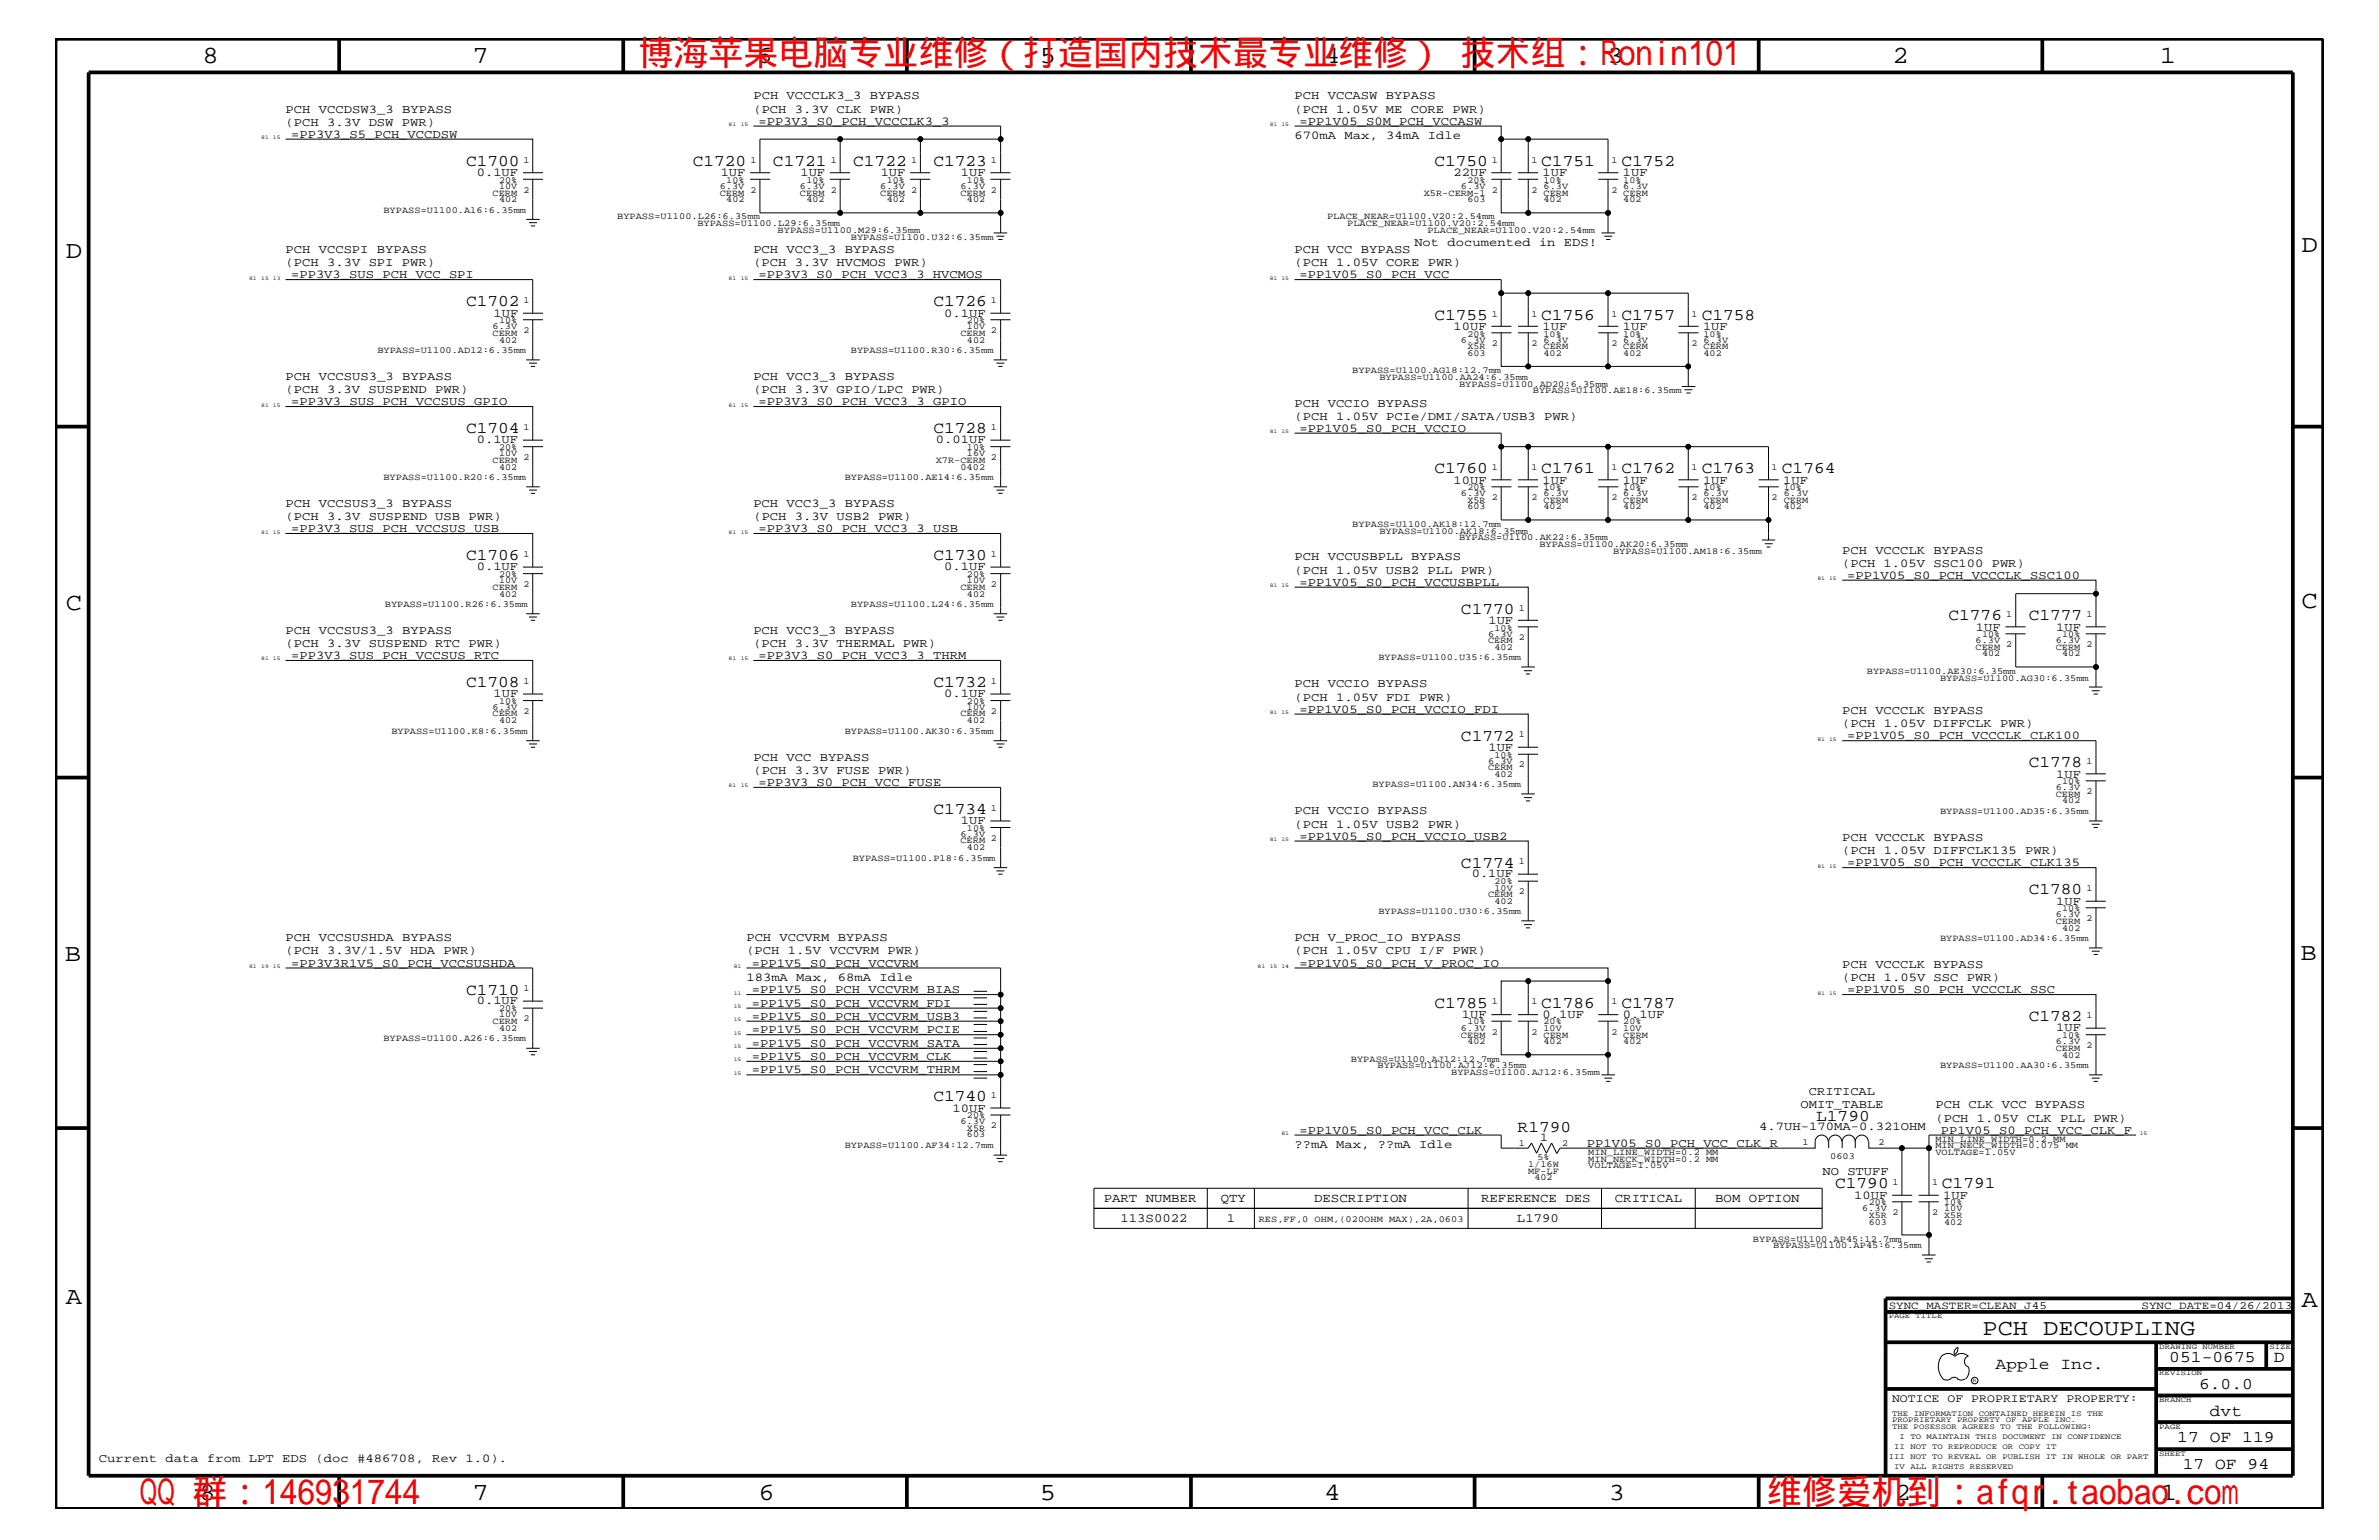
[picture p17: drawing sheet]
<svg xmlns="http://www.w3.org/2000/svg" width="432mm" height="279mm" viewBox="0 0 432 279" stroke-linecap="round" stroke-linejoin="round" font-family="sans-serif">
<defs><g id="words">
<g font-size="6.3" fill="#f00">
<text x="115.9" y="11.9">博海苹果电脑专业维修（打造国内技术最专业维修） 技术组：Ronin101</text>
<text x="25.4" y="272.9">QQ 群：146931744</text>
<text x="320.7" y="272.9">维修爱机到：afqr.taobao.com</text>
</g>
<g font-size="4.5">
<text x="36.7" y="11.5">8</text>
<text x="85.8" y="11.5">7</text>
<text x="137.3" y="11.5">6</text>
<text x="188.7" y="11.5">5</text>
<text x="240.3" y="11.5">4</text>
<text x="291.8" y="11.5">3</text>
<text x="343.5" y="11.5">2</text>
<text x="392" y="11.5">1</text>
<text x="11.9" y="46.8">D</text>
<text x="417.7" y="45.7">D</text>
<text x="11.9" y="110.6">C</text>
<text x="417.7" y="110.3">C</text>
<text x="11.8" y="174.3">B</text>
<text x="417.6" y="174.2">B</text>
<text x="11.9" y="236.7">A</text>
<text x="417.7" y="237.1">A</text>
<text x="36.2" y="272.1">8</text>
<text x="85.8" y="272.1">7</text>
<text x="137.7" y="272.1">6</text>
<text x="188.7" y="272.1">5</text>
<text x="240.4" y="272.1">4</text>
<text x="292" y="272.1">3</text>
<text x="343.9" y="272.1">2</text>
<text x="392.2" y="272.1">1</text>
</g>
<text font-size="4.1" x="359.8" y="242.3">PCH DECOUPLING</text>
<g font-size="3">
<text x="84.6" y="30.2">C1700</text>
<text x="125.7" y="30.2">C1720</text>
<text x="140.3" y="30.2">C1721</text>
<text x="154.9" y="30.2">C1722</text>
<text x="169.4" y="30.2">C1723</text>
<text x="260.3" y="30.2">C1750</text>
<text x="279.7" y="30.2">C1751</text>
<text x="294.3" y="30.2">C1752</text>
<text x="84.6" y="55.6">C1702</text>
<text x="169.4" y="55.6">C1726</text>
<text x="260.3" y="58">C1755</text>
<text x="279.7" y="58">C1756</text>
<text x="294.3" y="58">C1757</text>
<text x="308.9" y="58">C1758</text>
<text x="84.6" y="78.6">C1704</text>
<text x="169.4" y="78.6">C1728</text>
<text x="260.3" y="85.9">C1760</text>
<text x="279.7" y="85.9">C1761</text>
<text x="294.3" y="85.9">C1762</text>
<text x="308.9" y="85.9">C1763</text>
<text x="323.4" y="85.9">C1764</text>
<text x="84.6" y="101.6">C1706</text>
<text x="169.4" y="101.6">C1730</text>
<text x="265.2" y="111.4">C1770</text>
<text x="353.7" y="112.6">C1776</text>
<text x="368.2" y="112.6">C1777</text>
<text x="84.6" y="124.7">C1708</text>
<text x="169.4" y="124.7">C1732</text>
<text x="265.2" y="134.4">C1772</text>
<text x="368.2" y="139.2">C1778</text>
<text x="169.4" y="147.7">C1734</text>
<text x="265.2" y="157.4">C1774</text>
<text x="368.2" y="162.2">C1780</text>
<text x="84.6" y="180.5">C1710</text>
<text x="260.3" y="182.9">C1785</text>
<text x="279.7" y="182.9">C1786</text>
<text x="294.3" y="182.9">C1787</text>
<text x="368.2" y="185.3">C1782</text>
<text x="169.4" y="199.8">C1740</text>
<text x="329.6" y="203.4">L1790</text>
<text x="275.5" y="205.3">R1790</text>
<text x="333.1" y="215.6">C1790</text>
<text x="352.5" y="215.6">C1791</text>
<text x="362.2" y="248.4">Apple Inc.</text>
<text x="393.7" y="247.1">051-0675</text>
<text x="399.2" y="252">6.0.0</text>
<text x="412.7" y="247.1">D</text>
<text x="401.1" y="256.8">dvt</text>
<text x="395.2" y="261.6">17 OF 119</text>
<text x="396.2" y="266.6">17 OF 94</text>
</g>
<g font-size="2.3">
<text x="200.3" y="218">PART NUMBER</text>
<text x="203.4" y="221.7">113S0022</text>
<text x="221.6" y="218">QTY</text>
<text x="222.7" y="221.7">1</text>
<text x="238.5" y="218">DESCRIPTION</text>
<text x="268.8" y="218">REFERENCE DES</text>
<text x="275.3" y="221.7">L1790</text>
<text x="293.1" y="218">CRITICAL</text>
<text x="311.3" y="218">BOM OPTION</text>
</g>
<g font-size="2.2">
<text x="136.7" y="18">PCH VCCCLK3_3 BYPASS</text>
<text x="234.9" y="18">PCH VCCASW BYPASS</text>
<text x="51.8" y="22.9">(PCH 3.3V DSW PWR)</text>
<text x="51.8" y="20.4">PCH VCCDSW3_3 BYPASS</text>
<text x="136.7" y="20.4">(PCH 3.3V CLK PWR)</text>
<text x="137.7" y="22.6">=PP3V3_S0_PCH_VCCCLK3_3</text>
<text x="234.9" y="20.4">(PCH 1.05V ME CORE PWR)</text>
<text x="235.9" y="22.6">=PP1V05_S0M_PCH_VCCASW</text>
<text x="52.8" y="25">=PP3V3_S5_PCH_VCCDSW</text>
<text x="234.9" y="25.3">670mA Max, 34mA Idle</text>
<text x="86.5" y="31.9">0.1UF</text>
<text x="130.8" y="31.9">1UF</text>
<text x="145.3" y="31.9">1UF</text>
<text x="159.9" y="31.9">1UF</text>
<text x="174.4" y="31.9">1UF</text>
<text x="263.8" y="31.9">22UF</text>
<text x="280" y="31.9">1UF</text>
<text x="294.6" y="31.9">1UF</text>
<text x="51.8" y="45.9">PCH VCCSPI BYPASS</text>
<text x="136.7" y="45.9">PCH VCC3_3 BYPASS</text>
<text x="234.9" y="45.9">PCH VCC BYPASS</text>
<text x="256.7" y="44.6">Not documented in EDS!</text>
<text x="51.8" y="48.3">(PCH 3.3V SPI PWR)</text>
<text x="52.8" y="50.5">=PP3V3_SUS_PCH_VCC_SPI</text>
<text x="136.7" y="48.3">(PCH 3.3V HVCMOS PWR)</text>
<text x="137.7" y="50.5">=PP3V3_S0_PCH_VCC3_3_HVCMOS</text>
<text x="234.9" y="48.3">(PCH 1.05V CORE PWR)</text>
<text x="235.9" y="50.5">=PP1V05_S0_PCH_VCC</text>
<text x="89.6" y="57.4">1UF</text>
<text x="171.4" y="57.4">0.1UF</text>
<text x="263.8" y="59.8">10UF</text>
<text x="280" y="59.8">1UF</text>
<text x="294.6" y="59.8">1UF</text>
<text x="309.1" y="59.8">1UF</text>
<text x="51.8" y="71.3">(PCH 3.3V SUSPEND PWR)</text>
<text x="51.8" y="68.9">PCH VCCSUS3_3 BYPASS</text>
<text x="136.7" y="68.9">PCH VCC3_3 BYPASS</text>
<text x="136.7" y="71.3">(PCH 3.3V GPIO/LPC PWR)</text>
<text x="52.8" y="73.5">=PP3V3_SUS_PCH_VCCSUS_GPIO</text>
<text x="137.7" y="73.5">=PP3V3_S0_PCH_VCC3_3_GPIO</text>
<text x="234.9" y="73.8">PCH VCCIO BYPASS</text>
<text x="234.9" y="76.2">(PCH 1.05V PCIe/DMI/SATA/USB3 PWR)</text>
<text x="86.5" y="80.5">0.1UF</text>
<text x="169.8" y="80.5">0.01UF</text>
<text x="235.9" y="78.3">=PP1V05_S0_PCH_VCCIO</text>
<text x="263.8" y="87.7">10UF</text>
<text x="280" y="87.7">1UF</text>
<text x="294.6" y="87.7">1UF</text>
<text x="309.1" y="87.7">1UF</text>
<text x="323.7" y="87.7">1UF</text>
<text x="51.8" y="94.3">(PCH 3.3V SUSPEND USB PWR)</text>
<text x="51.8" y="92">PCH VCCSUS3_3 BYPASS</text>
<text x="136.7" y="94.3">(PCH 3.3V USB2 PWR)</text>
<text x="136.7" y="92">PCH VCC3_3 BYPASS</text>
<text x="52.8" y="96.5">=PP3V3_SUS_PCH_VCCSUS_USB</text>
<text x="137.7" y="96.5">=PP3V3_S0_PCH_VCC3_3_USB</text>
<text x="234.9" y="101.6">PCH VCCUSBPLL BYPASS</text>
<text x="334.3" y="100.4">PCH VCCCLK BYPASS</text>
<text x="86.5" y="103.5">0.1UF</text>
<text x="171.4" y="103.5">0.1UF</text>
<text x="234.9" y="104.1">(PCH 1.05V USB2 PLL PWR)</text>
<text x="235.9" y="106.3">=PP1V05_S0_PCH_VCCUSBPLL</text>
<text x="334.3" y="102.9">(PCH 1.05V SSC100 PWR)</text>
<text x="335.3" y="105">=PP1V05_S0_PCH_VCCCLK_SSC100</text>
<text x="270.2" y="113.1">1UF</text>
<text x="51.8" y="117.4">(PCH 3.3V SUSPEND RTC PWR)</text>
<text x="51.8" y="115">PCH VCCSUS3_3 BYPASS</text>
<text x="52.8" y="119.6">=PP3V3_SUS_PCH_VCCSUS_RTC</text>
<text x="136.7" y="115">PCH VCC3_3 BYPASS</text>
<text x="136.7" y="117.4">(PCH 3.3V THERMAL PWR)</text>
<text x="137.7" y="119.6">=PP3V3_S0_PCH_VCC3_3_THRM</text>
<text x="358.6" y="114.4">1UF</text>
<text x="373.2" y="114.4">1UF</text>
<text x="234.9" y="124.7">PCH VCCIO BYPASS</text>
<text x="89.6" y="126.5">1UF</text>
<text x="171.4" y="126.5">0.1UF</text>
<text x="234.9" y="127.1">(PCH 1.05V FDI PWR)</text>
<text x="235.9" y="129.3">=PP1V05_S0_PCH_VCCIO_FDI</text>
<text x="334.3" y="129.6">PCH VCCCLK BYPASS</text>
<text x="334.3" y="131.9">(PCH 1.05V DIFFCLK PWR)</text>
<text x="270.2" y="136.2">1UF</text>
<text x="335.3" y="134.1">=PP1V05_S0_PCH_VCCCLK_CLK100</text>
<text x="136.7" y="140.4">(PCH 3.3V FUSE PWR)</text>
<text x="136.7" y="138">PCH VCC BYPASS</text>
<text x="137.7" y="142.6">=PP3V3_S0_PCH_VCC_FUSE</text>
<text x="373.2" y="141.1">1UF</text>
<text x="174.4" y="149.5">1UF</text>
<text x="234.9" y="147.7">PCH VCCIO BYPASS</text>
<text x="234.9" y="150.1">(PCH 1.05V USB2 PWR)</text>
<text x="235.9" y="152.3">=PP1V05_S0_PCH_VCCIO_USB2</text>
<text x="334.3" y="152.6">PCH VCCCLK BYPASS</text>
<text x="334.3" y="155">(PCH 1.05V DIFFCLK135 PWR)</text>
<text x="267.1" y="159.2">0.1UF</text>
<text x="335.3" y="157.2">=PP1V05_S0_PCH_VCCCLK_CLK135</text>
<text x="373.2" y="164.1">1UF</text>
<text x="51.8" y="173.2">(PCH 3.3V/1.5V HDA PWR)</text>
<text x="51.8" y="170.7">PCH VCCSUSHDA BYPASS</text>
<text x="135.5" y="173.2">(PCH 1.5V VCCVRM PWR)</text>
<text x="135.5" y="170.7">PCH VCCVRM BYPASS</text>
<text x="234.9" y="170.7">PCH V_PROC_IO BYPASS</text>
<text x="234.9" y="173.2">(PCH 1.05V CPU I/F PWR)</text>
<text x="52.8" y="175.4">=PP3V3R1V5_S0_PCH_VCCSUSHDA</text>
<text x="135.5" y="178">183mA Max, 68mA Idle</text>
<text x="136.5" y="175.4">=PP1V5_S0_PCH_VCCVRM</text>
<text x="235.9" y="175.4">=PP1V05_S0_PCH_V_PROC_IO</text>
<text x="334.3" y="178">(PCH 1.05V SSC PWR)</text>
<text x="334.3" y="175.6">PCH VCCCLK BYPASS</text>
<text x="86.5" y="182.2">0.1UF</text>
<text x="136.5" y="185">=PP1V5_S0_PCH_VCCVRM_USB3</text>
<text x="136.5" y="182.7">=PP1V5_S0_PCH_VCCVRM_FDI</text>
<text x="136.5" y="180.2">=PP1V5_S0_PCH_VCCVRM_BIAS</text>
<text x="265.3" y="184.7">1UF</text>
<text x="280" y="184.7">0.1UF</text>
<text x="294.6" y="184.7">0.1UF</text>
<text x="335.3" y="180.2">=PP1V05_S0_PCH_VCCCLK_SSC</text>
<text x="136.5" y="187.5">=PP1V5_S0_PCH_VCCVRM_PCIE</text>
<text x="136.5" y="189.9">=PP1V5_S0_PCH_VCCVRM_SATA</text>
<text x="373.2" y="187.1">1UF</text>
<text x="136.5" y="192.3">=PP1V5_S0_PCH_VCCVRM_CLK</text>
<text x="136.5" y="194.8">=PP1V5_S0_PCH_VCCVRM_THRM</text>
<text x="172.9" y="201.7">10UF</text>
<text x="326.8" y="201">OMIT_TABLE</text>
<text x="328.3" y="198.7">CRITICAL</text>
<text x="351.3" y="203.5">(PCH 1.05V CLK PLL PWR)</text>
<text x="351.3" y="201">PCH CLK VCC BYPASS</text>
<text x="234.9" y="208.3">??mA Max, ??mA Idle</text>
<text x="235.9" y="205.7">=PP1V05_S0_PCH_VCC_CLK</text>
<text x="279.5" y="207">1</text>
<text x="288" y="208.1">PP1V05_S0_PCH_VCC_CLK_R</text>
<text x="319.3" y="205.1">4.7UH-170MA-0.321OHM</text>
<text x="352.3" y="205.7">PP1V05_S0_PCH_VCC_CLK_F</text>
<text x="330.8" y="213.2">NO STUFF</text>
<text x="336.5" y="217.5">10UF</text>
<text x="352.7" y="217.5">1UF</text>
<text x="17.9" y="265.3">Current data from LPT EDS (doc #486708, Rev 1.0).</text>
</g>
<text font-size="2.1" x="343.4" y="254.4">NOTICE OF PROPRIETARY PROPERTY:</text>
<g font-size="2">
<text x="342.8" y="237.4">SYNC_MASTER=CLEAN_J45</text>
<text x="388.7" y="237.4">SYNC_DATE=04/26/2013</text>
</g>
<g font-size="1.7">
<text x="95" y="29.5">1</text>
<text x="136.2" y="29.5">1</text>
<text x="150.8" y="29.5">1</text>
<text x="165.4" y="29.5">1</text>
<text x="179.8" y="29.5">1</text>
<text x="270.8" y="29.5">1</text>
<text x="278" y="29.5">1</text>
<text x="292.5" y="29.5">1</text>
<text x="89.4" y="35.5">CERM</text>
<text x="90.6" y="34.2">10V</text>
<text x="90.6" y="33.1">20%</text>
<text x="95" y="35">2</text>
<text x="130.6" y="35.5">CERM</text>
<text x="130.6" y="34.2">6.3V</text>
<text x="131.8" y="33.1">10%</text>
<text x="136.2" y="35">2</text>
<text x="145.2" y="35.5">CERM</text>
<text x="145.2" y="34.2">6.3V</text>
<text x="146.4" y="33.1">10%</text>
<text x="150.8" y="35">2</text>
<text x="159.8" y="35.5">CERM</text>
<text x="159.8" y="34.2">6.3V</text>
<text x="161" y="33.1">10%</text>
<text x="165.4" y="35">2</text>
<text x="174.3" y="35.5">CERM</text>
<text x="174.3" y="34.2">6.3V</text>
<text x="175.5" y="33.1">10%</text>
<text x="179.8" y="35">2</text>
<text x="258.4" y="35.5">X5R-CERM-1</text>
<text x="265.2" y="34.2">6.3V</text>
<text x="266.4" y="33.1">20%</text>
<text x="270.8" y="35">2</text>
<text x="278" y="35">2</text>
<text x="280.2" y="35.5">CERM</text>
<text x="280.2" y="33.1">10%</text>
<text x="280.2" y="34.2">6.3V</text>
<text x="292.5" y="35">2</text>
<text x="294.6" y="35.5">CERM</text>
<text x="294.6" y="33.1">10%</text>
<text x="294.6" y="34.2">6.3V</text>
<text x="69.6" y="38.6">BYPASS=U1100.A16:6.35mm</text>
<text x="90.6" y="36.7">402</text>
<text x="112" y="39.8">BYPASS=U1100.L26:6.35mm</text>
<text x="126.6" y="41">BYPASS=U1100.L29:6.35mm</text>
<text x="131.8" y="36.7">402</text>
<text x="146.4" y="36.7">402</text>
<text x="161" y="36.7">402</text>
<text x="175.5" y="36.7">402</text>
<text x="240.9" y="39.8">PLACE_NEAR=U1100.V20:2.54mm</text>
<text x="244.5" y="41">PLACE_NEAR=U1100.V20:2.54mm</text>
<text x="266.4" y="36.7">603</text>
<text x="280.2" y="36.7">402</text>
<text x="294.6" y="36.7">402</text>
<text x="141.1" y="42.3">BYPASS=U1100.M29:6.35mm</text>
<text x="154.4" y="43.5">BYPASS=U1100.U32:6.35mm</text>
<text x="259.1" y="42.3">PLACE_NEAR=U1100.V20:2.54mm</text>
<text x="89.4" y="59.7">6.3V</text>
<text x="90.6" y="58.6">10%</text>
<text x="95" y="55">1</text>
<text x="175.5" y="58.6">20%</text>
<text x="175.5" y="59.7">10V</text>
<text x="179.8" y="55">1</text>
<text x="270.8" y="57.4">1</text>
<text x="278" y="57.4">1</text>
<text x="292.5" y="57.4">1</text>
<text x="307" y="57.4">1</text>
<text x="68.5" y="64">BYPASS=U1100.AD12:6.35mm</text>
<text x="89.4" y="60.9">CERM</text>
<text x="90.6" y="62.2">402</text>
<text x="95" y="60.4">2</text>
<text x="154.4" y="64">BYPASS=U1100.R30:6.35mm</text>
<text x="174.3" y="60.9">CERM</text>
<text x="175.5" y="62.2">402</text>
<text x="179.8" y="60.4">2</text>
<text x="265.2" y="62.2">6.3V</text>
<text x="266.4" y="63.4">X5R</text>
<text x="266.4" y="64.5">603</text>
<text x="266.4" y="61.1">20%</text>
<text x="270.8" y="62.9">2</text>
<text x="278" y="62.9">2</text>
<text x="280.2" y="63.4">CERM</text>
<text x="280.2" y="64.5">402</text>
<text x="280.2" y="61.1">10%</text>
<text x="280.2" y="62.2">6.3V</text>
<text x="292.5" y="62.9">2</text>
<text x="294.6" y="63.4">CERM</text>
<text x="294.6" y="64.5">402</text>
<text x="294.6" y="61.1">10%</text>
<text x="294.6" y="62.2">6.3V</text>
<text x="307" y="62.9">2</text>
<text x="309.2" y="63.4">CERM</text>
<text x="309.2" y="64.5">402</text>
<text x="309.2" y="61.1">10%</text>
<text x="309.2" y="62.2">6.3V</text>
<text x="245.4" y="67.7">BYPASS=U1100.AG18:12.7mm</text>
<text x="250.4" y="68.9">BYPASS=U1100.AA24:6.35mm</text>
<text x="264.8" y="70.1">BYPASS=U1100.AD20:6.35mm</text>
<text x="278.2" y="71.3">BYPASS=U1100.AE18:6.35mm</text>
<text x="89.4" y="83.9">CERM</text>
<text x="90.6" y="81.6">20%</text>
<text x="90.6" y="82.7">10V</text>
<text x="95" y="78">1</text>
<text x="95" y="83.5">2</text>
<text x="169.8" y="83.9">X7R-CERM</text>
<text x="175.5" y="81.6">10%</text>
<text x="175.5" y="82.7">16V</text>
<text x="179.8" y="78">1</text>
<text x="179.8" y="83.5">2</text>
<text x="69.6" y="87.1">BYPASS=U1100.R20:6.35mm</text>
<text x="90.6" y="85.2">402</text>
<text x="153.3" y="87.1">BYPASS=U1100.AE14:6.35mm</text>
<text x="174.3" y="85.2">0402</text>
<text x="266.4" y="88.9">20%</text>
<text x="270.8" y="85.3">1</text>
<text x="278" y="85.3">1</text>
<text x="280.2" y="88.9">10%</text>
<text x="292.5" y="85.3">1</text>
<text x="294.6" y="88.9">10%</text>
<text x="307" y="85.3">1</text>
<text x="309.2" y="88.9">10%</text>
<text x="321.6" y="85.3">1</text>
<text x="323.8" y="88.9">10%</text>
<text x="245.4" y="95.6">BYPASS=U1100.AK18:12.7mm</text>
<text x="265.2" y="90">6.3V</text>
<text x="266.4" y="92.4">603</text>
<text x="266.4" y="91.2">X5R</text>
<text x="270.8" y="90.7">2</text>
<text x="278" y="90.7">2</text>
<text x="280.2" y="90">6.3V</text>
<text x="280.2" y="92.4">402</text>
<text x="280.2" y="91.2">CERM</text>
<text x="292.5" y="90.7">2</text>
<text x="294.6" y="91.2">CERM</text>
<text x="294.6" y="92.4">402</text>
<text x="294.6" y="90">6.3V</text>
<text x="307" y="90.7">2</text>
<text x="309.2" y="91.2">CERM</text>
<text x="309.2" y="92.4">402</text>
<text x="309.2" y="90">6.3V</text>
<text x="321.6" y="90.7">2</text>
<text x="323.8" y="91.2">CERM</text>
<text x="323.8" y="92.4">402</text>
<text x="323.8" y="90">6.3V</text>
<text x="95" y="101">1</text>
<text x="179.8" y="101">1</text>
<text x="250.4" y="96.8">BYPASS=U1100.AK18:6.35mm</text>
<text x="264.8" y="98">BYPASS=U1100.AK22:6.35mm</text>
<text x="279.4" y="99.3">BYPASS=U1100.AK20:6.35mm</text>
<text x="292.8" y="100.4">BYPASS=U1100.AM18:6.35mm</text>
<text x="89.4" y="107">CERM</text>
<text x="90.6" y="104.7">20%</text>
<text x="90.6" y="105.8">10V</text>
<text x="95" y="106.5">2</text>
<text x="174.3" y="107">CERM</text>
<text x="175.5" y="104.7">20%</text>
<text x="175.5" y="105.8">10V</text>
<text x="179.8" y="106.5">2</text>
<text x="69.8" y="110.2">BYPASS=U1100.R26:6.35mm</text>
<text x="90.6" y="108.2">402</text>
<text x="154.4" y="110.2">BYPASS=U1100.L24:6.35mm</text>
<text x="175.5" y="108.2">402</text>
<text x="275.7" y="110.8">1</text>
<text x="364.2" y="112">1</text>
<text x="378.7" y="112">1</text>
<text x="250.2" y="119.8">BYPASS=U1100.U35:6.35mm</text>
<text x="270.1" y="115.5">6.3V</text>
<text x="270.1" y="116.7">CERM</text>
<text x="271.3" y="117.9">402</text>
<text x="271.3" y="114.4">10%</text>
<text x="275.7" y="116.2">2</text>
<text x="358.6" y="116.7">6.3V</text>
<text x="358.6" y="117.9">CERM</text>
<text x="359.7" y="119.1">402</text>
<text x="359.7" y="115.6">10%</text>
<text x="364.2" y="117.4">2</text>
<text x="373.1" y="116.7">6.3V</text>
<text x="373.1" y="117.9">CERM</text>
<text x="374.3" y="119.1">402</text>
<text x="374.3" y="115.6">10%</text>
<text x="378.7" y="117.4">2</text>
<text x="95" y="124.1">1</text>
<text x="179.8" y="124.1">1</text>
<text x="338.8" y="122.3">BYPASS=U1100.AE30:6.35mm</text>
<text x="352.1" y="123.5">BYPASS=U1100.AG30:6.35mm</text>
<text x="89.4" y="128.8">6.3V</text>
<text x="89.4" y="130">CERM 2</text>
<text x="90.6" y="127.7">10%</text>
<text x="90.6" y="131.3">402</text>
<text x="174.3" y="130">CERM</text>
<text x="175.5" y="127.7">20%</text>
<text x="175.5" y="128.8">10V</text>
<text x="175.5" y="131.3">402</text>
<text x="179.8" y="129.6">2</text>
<text x="71" y="133.2">BYPASS=U1100.K8:6.35mm</text>
<text x="153.3" y="133.2">BYPASS=U1100.AK30:6.35mm</text>
<text x="271.3" y="137.4">10%</text>
<text x="275.7" y="133.8">1</text>
<text x="249.1" y="142.9">BYPASS=U1100.AN34:6.35mm</text>
<text x="270.1" y="139.7">CERM</text>
<text x="270.1" y="138.5">6.3V</text>
<text x="271.3" y="140.9">402</text>
<text x="275.7" y="139.2">2</text>
<text x="373.1" y="143.4">6.3V</text>
<text x="374.3" y="142.3">10%</text>
<text x="378.7" y="138.6">1</text>
<text x="179.8" y="147.1">1</text>
<text x="352.1" y="147.7">BYPASS=U1100.AD35:6.35mm</text>
<text x="373.1" y="144.6">CERM</text>
<text x="374.3" y="145.7">402</text>
<text x="378.7" y="144">2</text>
<text x="174.3" y="153">CERM</text>
<text x="174.3" y="151.8">6.3V</text>
<text x="175.5" y="154.3">402</text>
<text x="175.5" y="150.7">10%</text>
<text x="179.8" y="152.6">2</text>
<text x="154.8" y="156.2">BYPASS=U1100.P18:6.35mm</text>
<text x="271.3" y="160.5">20%</text>
<text x="271.3" y="161.6">10V</text>
<text x="275.7" y="156.8">1</text>
<text x="378.7" y="161.7">1</text>
<text x="250.2" y="165.9">BYPASS=U1100.U30:6.35mm</text>
<text x="270.1" y="162.8">CERM</text>
<text x="271.3" y="163.9">402</text>
<text x="275.7" y="162.2">2</text>
<text x="373.1" y="167.6">CERM</text>
<text x="373.1" y="166.4">6.3V</text>
<text x="374.3" y="165.3">10%</text>
<text x="378.7" y="167.1">2</text>
<text x="352.1" y="170.7">BYPASS=U1100.AD34:6.35mm</text>
<text x="374.3" y="168.9">402</text>
<text x="95" y="179.9">1</text>
<text x="89.4" y="185.8">CERM</text>
<text x="90.6" y="183.5">20%</text>
<text x="90.6" y="184.6">10V</text>
<text x="95" y="185.3">2</text>
<text x="266.4" y="185.9">10%</text>
<text x="270.8" y="182.2">1</text>
<text x="278" y="182.2">1</text>
<text x="280.2" y="185.9">20%</text>
<text x="292.5" y="182.2">1</text>
<text x="294.6" y="185.9">20%</text>
<text x="378.7" y="184.7">1</text>
<text x="69.6" y="188.9">BYPASS=U1100.A26:6.35mm</text>
<text x="90.6" y="187">402</text>
<text x="265.2" y="187">6.3V</text>
<text x="265.2" y="188.2">CERM</text>
<text x="266.4" y="189.4">402</text>
<text x="270.8" y="187.7">2</text>
<text x="278" y="187.7">2</text>
<text x="280.2" y="189.4">402</text>
<text x="280.2" y="188.2">CERM</text>
<text x="280.2" y="187">10V</text>
<text x="292.5" y="187.7">2</text>
<text x="294.6" y="188.2">CERM</text>
<text x="294.6" y="189.4">402</text>
<text x="294.6" y="187">10V</text>
<text x="373.1" y="190.6">CERM</text>
<text x="373.1" y="189.4">6.3V</text>
<text x="374.3" y="191.9">402</text>
<text x="374.3" y="188.3">10%</text>
<text x="378.7" y="190.2">2</text>
<text x="245.2" y="192.6">BYPASS=U1100.AJ12:12.7mm</text>
<text x="250" y="193.8">BYPASS=U1100.AJ12:6.35mm</text>
<text x="263.4" y="195.1">BYPASS=U1100.AJ12:6.35mm</text>
<text x="352.1" y="193.7">BYPASS=U1100.AA30:6.35mm</text>
<text x="174.3" y="204">6.3V</text>
<text x="175.5" y="202.9">20%</text>
<text x="179.8" y="199.2">1</text>
<text x="153.3" y="208.3">BYPASS=U1100.AF34:12.7mm</text>
<text x="175.5" y="205.2">X5R</text>
<text x="175.5" y="206.4">603</text>
<text x="179.8" y="204.7">2</text>
<text x="275.7" y="208">1</text>
<text x="283.5" y="208">2</text>
<text x="288.3" y="209.6">MIN_LINE_WIDTH=0.2 MM</text>
<text x="327.2" y="207.7">1</text>
<text x="341" y="207.7">2</text>
<text x="351.3" y="208.3">MIN_NECK_WIDTH=0.075 MM</text>
<text x="351.3" y="209.6">VOLTAGE=1.05V</text>
<text x="351.3" y="207.1">MIN_LINE_WIDTH=0.2 MM</text>
<text x="277.4" y="213">MF-LF</text>
<text x="277.4" y="211.7">1/16W</text>
<text x="278.5" y="214.2">402</text>
<text x="279.1" y="210.5">5%</text>
<text x="288.3" y="211.9">VOLTAGE=1.05V</text>
<text x="288.3" y="210.8">MIN_NECK_WIDTH=0.2 MM</text>
<text x="332.2" y="210.3">0603</text>
<text x="343.5" y="215">1</text>
<text x="350.7" y="215">1</text>
<text x="228.5" y="221.7">RES,FF,0 OHM,(020OHM MAX),2A,0603</text>
<text x="338" y="219.7">6.3V</text>
<text x="339.2" y="220.9">X5R</text>
<text x="339.2" y="218.6">20%</text>
<text x="343.5" y="220.4">2</text>
<text x="350.7" y="220.4">2</text>
<text x="352.9" y="220.9">X5R</text>
<text x="352.9" y="218.6">10%</text>
<text x="352.9" y="219.7">10V</text>
<text x="318.2" y="225.3">BYPASS=U1100.AP45:12.7mm</text>
<text x="321.8" y="226.5">BYPASS=U1100.AP45:6.35mm</text>
<text x="339.2" y="222.2">603</text>
<text x="352.9" y="222.2">402</text>
</g>
<g font-size="1.4">
<text x="342.8" y="239.2">PAGE TITLE</text>
<text x="391.9" y="244.7">DRAWING NUMBER</text>
<text x="411.9" y="244.7">SIZE</text>
<text x="391.9" y="249.5">REVISION</text>
<text x="343.4" y="256.8">THE INFORMATION CONTAINED HEREIN IS THE</text>
<text x="391.9" y="254.4">BRANCH</text>
<text x="343.4" y="258">PROPRIETARY PROPERTY OF APPLE INC.</text>
<text x="343.4" y="259.3">THE POSESSOR AGREES TO THE FOLLOWING:</text>
<text x="343.8" y="262.9">II NOT TO REPRODUCE OR COPY IT</text>
<text x="344.8" y="261.1">I TO MAINTAIN THIS DOCUMENT IN CONFIDENCE</text>
<text x="391.9" y="259.3">PAGE</text>
<text x="342.8" y="264.7">III NOT TO REVEAL OR PUBLISH IT IN WHOLE OR PART</text>
<text x="343.8" y="266.6">IV ALL RIGHTS RESERVED</text>
<text x="391.9" y="264.1">SHEET</text>
</g>
<g font-size="1">
<text x="132.3" y="22.9">81</text>
<text x="134.5" y="22.9">15</text>
<text x="230.5" y="22.9">81 15</text>
<text x="47.4" y="25.3">81 15</text>
<text x="45.2" y="50.7">81</text>
<text x="47.4" y="50.7">15 13</text>
<text x="132.3" y="50.7">81</text>
<text x="134.5" y="50.7">15</text>
<text x="230.5" y="50.7">81 15</text>
<text x="47.4" y="73.8">81 15</text>
<text x="132.3" y="73.8">81</text>
<text x="134.5" y="73.8">15</text>
<text x="230.5" y="78.6">81 15</text>
<text x="47.4" y="96.8">81 15</text>
<text x="132.3" y="96.8">81</text>
<text x="134.5" y="96.8">15</text>
<text x="230.5" y="106.5">81 15</text>
<text x="329.9" y="105.3">81 15</text>
<text x="47.4" y="119.8">81 15</text>
<text x="132.3" y="119.8">81</text>
<text x="134.5" y="119.8">15</text>
<text x="230.5" y="129.6">81 15</text>
<text x="329.9" y="134.4">81 15</text>
<text x="132.3" y="142.9">81</text>
<text x="134.5" y="142.9">15</text>
<text x="230.5" y="152.6">81 15</text>
<text x="329.9" y="157.4">81 15</text>
<text x="45.2" y="175.6">81</text>
<text x="47.4" y="175.6">19 15</text>
<text x="133.2" y="175.6">81</text>
<text x="228.3" y="175.6">81</text>
<text x="230.5" y="175.6">15 14</text>
<text x="133.2" y="185.3">15</text>
<text x="133.2" y="182.9">15</text>
<text x="133.2" y="180.5">11</text>
<text x="329.9" y="180.5">81 15</text>
<text x="133.2" y="187.7">15</text>
<text x="133.2" y="190.2">15</text>
<text x="133.2" y="192.6">15</text>
<text x="133.2" y="195">15</text>
<text x="232.6" y="205.9">81</text>
<text x="388.4" y="205.9">15</text>
<text x="358.1" y="250.7">R</text>
</g>
</g></defs>
<g fill="none" stroke="#000" stroke-width=".18">
<path d="M51.8 25.2h44.9v6.1M94.9 32.5h3.7M94.9 31.3h3.7M95.5 39.8h2.5M96.7 32.5v7.3M136.2 31.3h3.6M136.2 32.5h3.6M136.7 22.9h44.9v8.4M137.9 31.3v-6.1h14.6v6.1M137.9 32.5v6.1h14.6M150.6 31.3h3.7M150.6 32.5h3.7"/>
<path d="M152.5 32.5v6.1h14.6v-6.1M152.5 25.2h14.6v6.1M165.2 32.5h3.6M165.2 31.3h3.6M167.1 25.2h14.5M167.1 38.6h14.5M179.8 31.3h3.6M179.8 32.5h3.6M181.6 32.5v9.8M235 22.9h37.5v2.3M270.7 32.5h3.6M270.7 31.3h3.6"/>
<path d="M272.5 32.5v6.1h4.9M275.5 32.5h3.7M275.5 31.3h3.7M277.4 32.5v6.1h14.5M277.4 31.3v-6.1h14.5v6.1M277.4 25.2h-4.9v6.1M290.1 32.5h3.6M290.1 31.3h3.6M291.9 32.5v9.8M51.8 50.7h44.9v6.1M94.9 58h3.7M94.9 56.8h3.7"/>
<path d="M96 40.4h1.5M96.4 41h.7M96.7 58v7.3M136.7 50.7h44.9v6.1M179.8 56.8h3.6M179.8 58h3.6M180.4 42.3h2.4M180.9 42.9h1.4M181.2 43.4h.8M181.6 58v7.3M235 50.7h37.5v2.5M270.7 59.2h3.6"/>
<path d="M275.5 59.2h3.7M277.4 53.2h-4.9v6M290.1 59.2h3.6M290.7 42.3h2.4M291.2 42.9h1.4M291.5 43.4h.8M291.9 59.2v-6h14.5v6M291.9 53.2h-14.5v6M304.6 59.2h3.7M51.8 73.8h44.9v6.1M94.9 79.9h3.7M95.5 65.3h2.5"/>
<path d="M96 65.9h1.5M96.4 66.5h.7M136.7 73.8h44.9v6.1M179.8 79.9h3.6M180.4 65.3h2.4M180.9 65.9h1.4M181.2 66.5h.8M235 78.6h37.5v8.5M270.7 60.4h3.6M272.5 60.4v6.1h4.9v-6.1M275.5 60.4h3.7M277.4 66.5h14.5"/>
<path d="M290.1 60.4h3.6M291.9 60.4v6.1h14.5v-6.1M304.6 60.4h3.7M305.2 70.1h2.5M305.8 70.7h1.4M306.1 71.3h.8M306.4 66.5v3.6M51.8 96.8h44.9v6.1M94.9 81h3.7M95.5 88.3h2.5M96 88.9h1.5M96.4 89.5h.7"/>
<path d="M96.7 81v7.3M136.7 96.8h44.9v6.1M179.8 81h3.6M180.4 88.3h2.4M180.9 88.9h1.4M181.2 89.5h.8M181.6 81v7.3M270.7 88.3h3.6M270.7 87.1h3.6M272.5 88.3v6h4.9M272.5 81h4.9M275.5 88.3h3.7"/>
<path d="M275.5 87.1h3.7M277.4 88.3v6h14.5v-6M290.1 88.3h3.6M290.1 87.1h3.6M291.9 94.3h14.5M291.9 81h-14.5v6.1M304.6 88.3h3.7M304.6 87.1h3.7M306.4 81h-14.5v6.1M306.4 88.3v6h14.6M306.4 87.1v-6.1h14.6v6.1M319.2 87.1h3.7"/>
<path d="M319.2 88.3h3.7M319.8 98h2.4M320.3 98.7h1.5M320.7 99.2h.6M321 88.3v9.7M51.8 119.8h44.9v6.1M94.9 104.1h3.7M94.9 102.9h3.7M95.5 111.4h2.5M96 111.9h1.5M96.4 112.5h.7M96.7 104.1v7.3"/>
<path d="M136.7 119.8h44.9v6.1M179.8 102.9h3.6M179.8 104.1h3.6M180.4 111.4h2.4M180.9 111.9h1.4M181.2 112.5h.8M181.6 104.1v7.3M235 106.5h42.4v6M275.5 112.5h3.7M275.5 113.7h3.7M277.4 113.7v7.3M334.4 105.3h46v8.4"/>
<path d="M364 115h3.6M364 113.7h3.6M365.9 115v6h14.5M378.6 113.7h3.6M378.6 115h3.6M380.4 115v9.6M380.4 107.7h-14.5v6M94.9 127.1h3.7M94.9 125.9h3.7M95.5 134.4h2.5M96 135h1.5M96.4 135.6h.7"/>
<path d="M96.7 127.1v7.3M179.8 125.9h3.6M179.8 127.1h3.6M180.4 134.4h2.4M180.9 135h1.4M181.2 135.6h.8M181.6 127.1v7.3M235 129.6h42.4v6M275.5 135.6h3.7M275.5 136.8h3.7M276.1 121h2.5M276.6 121.7h1.5"/>
<path d="M277 122.3h.7M277.4 136.8v7.2M334.4 134.4h46v6M379.2 124.6h2.4M379.7 125.3h1.4M380 125.9h.8M136.7 142.9h44.9v6M179.8 148.9h3.6M179.8 150.1h3.6M180.4 157.4h2.4M180.9 158h1.4M181.2 158.6h.8"/>
<path d="M181.6 150.1v7.3M235 152.6h42.4v6M275.5 158.6h3.7M275.5 159.9h3.7M276.1 144h2.5M276.6 144.7h1.5M277 145.3h.7M277.4 159.9v7.2M334.4 157.4h46v6.1M378.6 140.4h3.6M378.6 141.7h3.6M379.2 148.9h2.4"/>
<path d="M379.7 149.5h1.4M380 150.1h.8M380.4 141.7v7.2M51.8 175.6h44.9v6M135.5 175.6h46.1v4.8h-46.1M176.7 179.9h2.5M235 175.6h56.9v8.5M276.1 167.1h2.5M276.6 167.7h1.5M277 168.3h.7M277.4 178v6.1M291.9 178h-19.4v6.1"/>
<path d="M378.6 163.5h3.6M378.6 164.7h3.6M379.2 172h2.4M379.7 172.6h1.4M380 173.2h.8M380.4 164.7v7.3M94.9 182.9h3.7M94.9 181.6h3.7M95.5 190.2h2.5M96 190.8h1.5M96.4 191.4h.7M96.7 182.9v7.3"/>
<path d="M135.5 195h46.1v6M135.5 187.7h46.1M135.5 185.3h46.1M135.5 190.2h46.1M135.5 182.9h46.1M135.5 192.6h46.1M176.7 195.6h2.5M176.7 190.8h2.5M176.7 189.5h2.5M176.7 185.9h2.5M176.7 184.7h2.5M176.7 188.3h2.5"/>
<path d="M176.7 187.1h2.5M176.7 183.5h2.5M176.7 182.2h2.5M176.7 194.4h2.5M176.7 193.1h2.5M176.7 192h2.5M176.7 181h2.5M181.6 180.4v14.6M270.7 185.3h3.6M270.7 184.1h3.6M272.5 185.3v6.1h4.9M275.5 185.3h3.7"/>
<path d="M275.5 184.1h3.7M277.4 185.3v6.1M277.4 191.4h14.5M290.1 185.3h3.6M290.1 184.1h3.6M290.7 195h2.4M291.2 195.6h1.4M291.5 196.2h.8M291.9 185.3v9.7M334.4 180.4h46v6.1M378.6 186.5h3.6M378.6 187.7h3.6"/>
<path d="M379.2 195h2.4M379.7 195.6h1.4M380 196.2h.8M380.4 187.7v7.3M179.8 201h3.6M179.8 202.3h3.6M180.4 209.6h2.4M180.9 210.2h1.4M181.2 210.8h.8M181.6 202.3v7.3M198.6 215.6h132.1v7.3h-132.1zM198.6 219.2h132.1"/>
<path d="M219.1 215.6v7.3M227.7 215.6v7.3M235 205.9h37.5v2.4h4.9l.6-.9 .9 1.8 .9-1.8 .9 1.8 .9-1.8 .9 1.8M266.5 215.6v7.3M290.7 215.6v7.3M307.7 215.6v7.3M331.8 207.1a1.19 1.19 0 0 0-1.2-1.2 1.19 1.19 0 0 0-1.1 1.2v1.2h-46.4l-.6 1M334.3 207.1a1.19 1.19 0 0 0-1.2-1.2 1.19 1.19 0 0 0-1.2 1.2v1.2M336.7 207.1a1.19 1.19 0 0 0-1.1-1.2 1.19 1.19 0 0 0-1.2 1.2v1.2M336.7 207.1v1.2M336.7 207.1a1.19 1.19 0 0 1 1.2-1.2 1.19 1.19 0 0 1 1.2 1.2M339.2 207.1v1.2h10.9v8.6"/>
<path d="M343.4 216.9h3.7M343.4 218h3.7M345.2 218v6.1h4.9v-6.1M345.2 208.3v8.6M348.3 218h3.6M348.3 216.9h3.6M387.7 205.9h-37.6v2.4M348.8 227.7h2.5M349.4 228.4h1.4M349.7 229h.8M350.1 224.1v3.6M352.4 246.1a1.69 1.69 0 0 1 2.4 0"/>
<path d="M352.4 246a3.3 3.3 0 0 0 .3 4.1M352.6 250.2l.7 .2 .7-.2M354 250.2l.7-.3 .7 .3M354.8 246.1a1.69 1.69 0 0 1 2.5 0M355.3 250.2l.7 .2 .7-.2M355.3 244.4l.1 .3a1.18 1.18 0 0 1-.6 1M355.4 244.4a.99 .99 0 0 0-.6 1.4M357.2 246a1.04 1.04 0 0 0-.6 1 1.04 1.04 0 0 0 .6 1M357.3 248l.1 .7a2.11 2.11 0 0 1-.6 1.5"/>
<circle cx="152.5" cy="25.2" r=".42"/>
<circle cx="152.5" cy="38.6" r=".42"/>
<circle cx="167.1" cy="25.2" r=".42"/>
<circle cx="167.1" cy="38.6" r=".42"/>
<circle cx="181.6" cy="38.6" r=".42"/>
<circle cx="181.6" cy="25.2" r=".42"/>
<circle cx="272.5" cy="25.2" r=".42"/>
<circle cx="277.4" cy="25.2" r=".42"/>
<circle cx="277.4" cy="38.6" r=".42"/>
<circle cx="291.9" cy="38.6" r=".42"/>
<circle cx="272.5" cy="53.2" r=".42"/>
<circle cx="277.4" cy="53.2" r=".42"/>
<circle cx="291.9" cy="53.2" r=".42"/>
<circle cx="277.4" cy="66.5" r=".42"/>
<circle cx="291.9" cy="66.5" r=".42"/>
<circle cx="306.4" cy="66.5" r=".42"/>
<circle cx="272.5" cy="81" r=".42"/>
<circle cx="277.4" cy="94.3" r=".42"/>
<circle cx="277.4" cy="81" r=".42"/>
<circle cx="291.9" cy="94.3" r=".42"/>
<circle cx="291.9" cy="81" r=".42"/>
<circle cx="306.4" cy="81" r=".42"/>
<circle cx="306.4" cy="94.3" r=".42"/>
<circle cx="321" cy="94.3" r=".42"/>
<circle cx="380.4" cy="107.7" r=".42"/>
<circle cx="380.4" cy="121" r=".42"/>
<circle cx="277.4" cy="178" r=".42"/>
<circle cx="291.9" cy="178" r=".42"/>
<circle cx="181.6" cy="192.6" r=".42"/>
<circle cx="181.6" cy="190.2" r=".42"/>
<circle cx="181.6" cy="195" r=".42"/>
<circle cx="181.6" cy="187.7" r=".42"/>
<circle cx="181.6" cy="180.4" r=".42"/>
<circle cx="181.6" cy="182.9" r=".42"/>
<circle cx="181.6" cy="185.3" r=".42"/>
<circle cx="277.4" cy="191.4" r=".42"/>
<circle cx="291.9" cy="191.4" r=".42"/>
<circle cx="345.2" cy="208.3" r=".42"/>
<circle cx="350.1" cy="208.3" r=".42"/>
<circle cx="350.1" cy="224.1" r=".42"/>
<circle cx="358.4" cy="250.5" r=".59"/>
</g>
<g fill="none" stroke="#000" stroke-width=".68" stroke-linecap="butt">
<path d="M10.1 7h411.6v266.8h-411.6zM16.1 13.1h400.1v254.6h-400.1zM61.6 7v6.1M113.1 7v6.1M164.6 7v6.1M216.2 7v6.1M267.6 7v6.1M319.2 7v6.1M370.7 7v6.1M10.1 77.4h6M416.2 77.4h5.5M10.1 141.1h6"/>
<path d="M416.2 141.1h5.5M10.1 204.7h6M416.2 204.7h5.5M342.2 238h74M416.2 235.6h-74v32.1M342.2 252h49.2M342.2 243.5h74M391.4 248.4h24.8M391.4 243.5v24.2M391.4 258h24.8M391.4 253.2h24.8M411.3 243.5v4.9"/>
<path d="M61.6 267.7v6.1M113.1 267.7v6.1M164.6 267.7v6.1M216.2 268v5.8M267.6 267.7v6.1M319.2 267.7v6.1M370.7 267.7v6.1M391.4 262.9h24.8"/>
</g>
<g fill="#000">
<circle cx="152.5" cy="25.2" r=".42"/>
<circle cx="152.5" cy="38.6" r=".42"/>
<circle cx="167.1" cy="25.2" r=".42"/>
<circle cx="167.1" cy="38.6" r=".42"/>
<circle cx="181.6" cy="38.6" r=".42"/>
<circle cx="181.6" cy="25.2" r=".42"/>
<circle cx="272.5" cy="25.2" r=".42"/>
<circle cx="277.4" cy="25.2" r=".42"/>
<circle cx="277.4" cy="38.6" r=".42"/>
<circle cx="291.9" cy="38.6" r=".42"/>
<circle cx="272.5" cy="53.2" r=".42"/>
<circle cx="277.4" cy="53.2" r=".42"/>
<circle cx="291.9" cy="53.2" r=".42"/>
<circle cx="277.4" cy="66.5" r=".42"/>
<circle cx="291.9" cy="66.5" r=".42"/>
<circle cx="306.4" cy="66.5" r=".42"/>
<circle cx="272.5" cy="81" r=".42"/>
<circle cx="277.4" cy="94.3" r=".42"/>
<circle cx="277.4" cy="81" r=".42"/>
<circle cx="291.9" cy="94.3" r=".42"/>
<circle cx="291.9" cy="81" r=".42"/>
<circle cx="306.4" cy="81" r=".42"/>
<circle cx="306.4" cy="94.3" r=".42"/>
<circle cx="321" cy="94.3" r=".42"/>
<circle cx="380.4" cy="107.7" r=".42"/>
<circle cx="380.4" cy="121" r=".42"/>
<circle cx="277.4" cy="178" r=".42"/>
<circle cx="291.9" cy="178" r=".42"/>
<circle cx="181.6" cy="192.6" r=".42"/>
<circle cx="181.6" cy="190.2" r=".42"/>
<circle cx="181.6" cy="195" r=".42"/>
<circle cx="181.6" cy="187.7" r=".42"/>
<circle cx="181.6" cy="180.4" r=".42"/>
<circle cx="181.6" cy="182.9" r=".42"/>
<circle cx="181.6" cy="185.3" r=".42"/>
<circle cx="277.4" cy="191.4" r=".42"/>
<circle cx="291.9" cy="191.4" r=".42"/>
<circle cx="345.2" cy="208.3" r=".42"/>
<circle cx="350.1" cy="208.3" r=".42"/>
<circle cx="350.1" cy="224.1" r=".42"/>
</g>
<use href="#words"/>
</svg>
